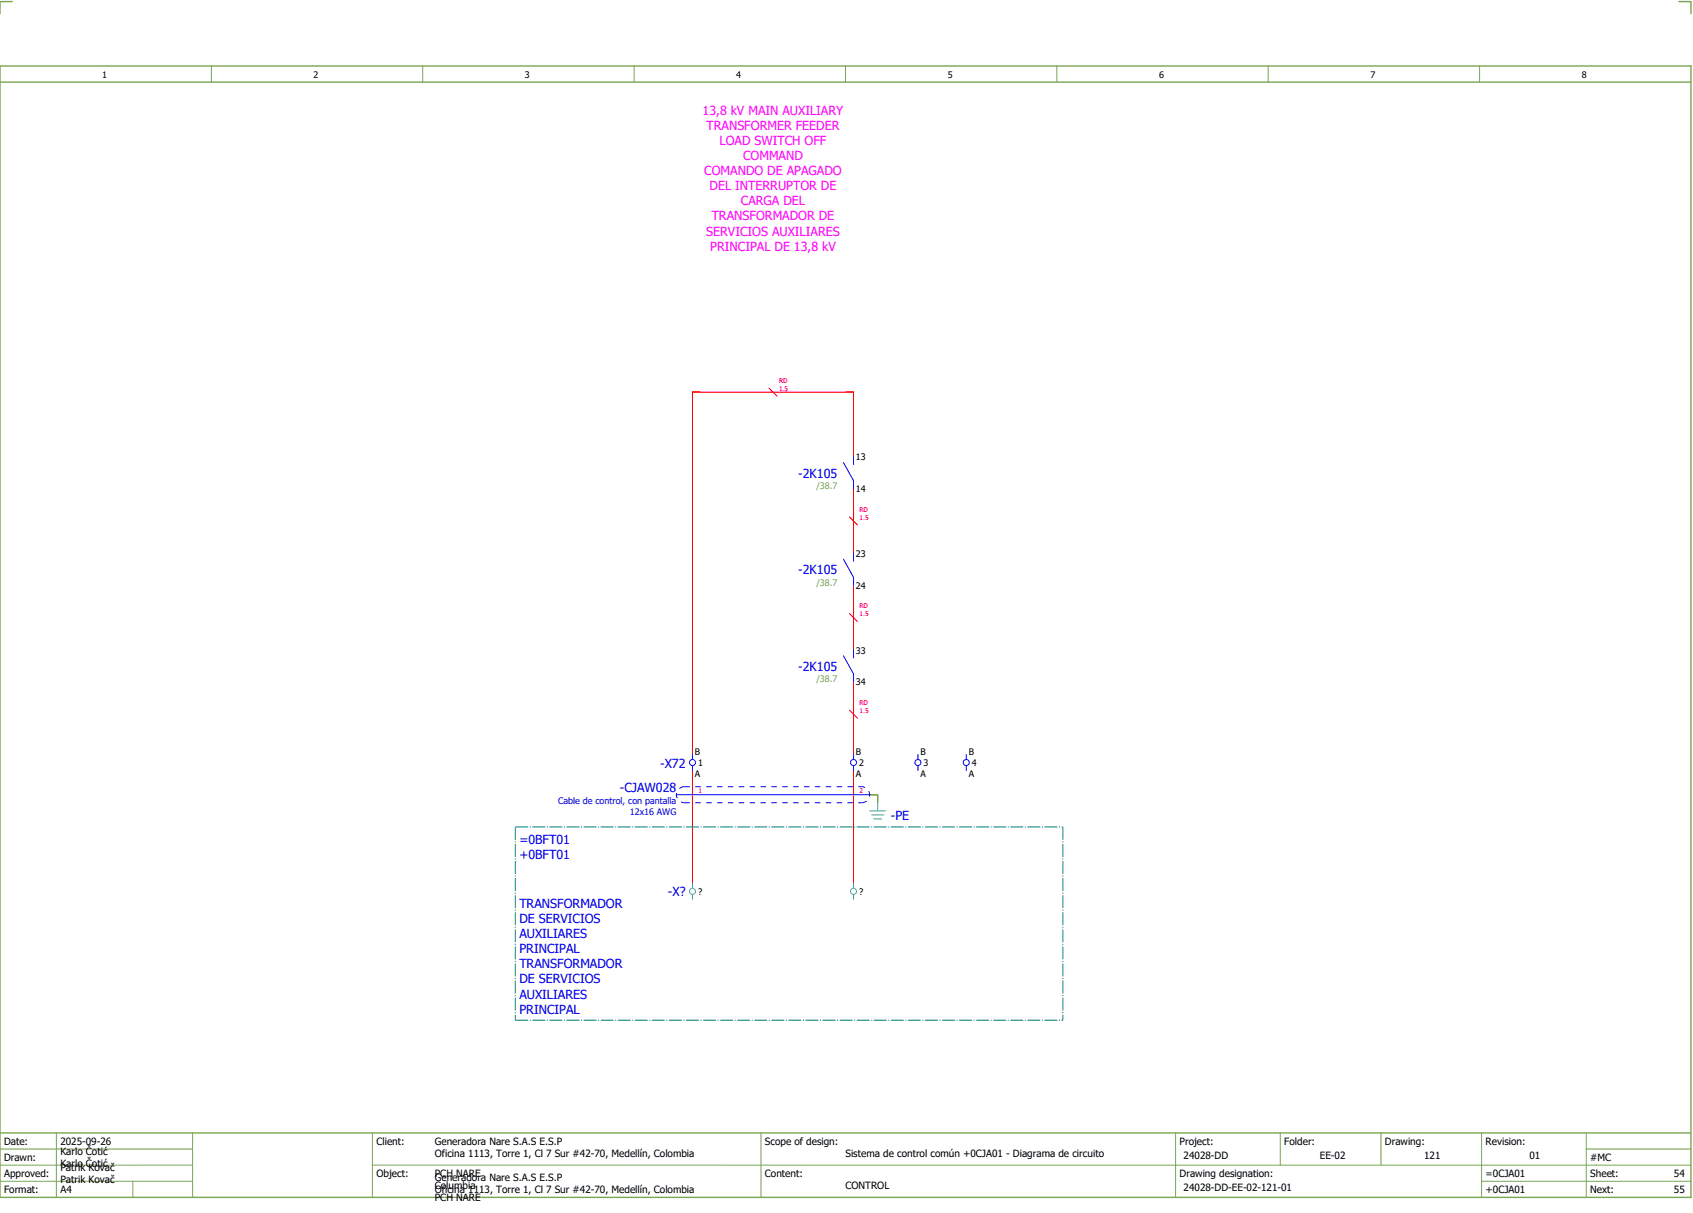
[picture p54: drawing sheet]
<svg xmlns="http://www.w3.org/2000/svg" width="421mm" height="301mm" viewBox="0 0 421 301" stroke-linecap="round" stroke-linejoin="round" font-family="sans-serif">
<defs><g id="words">
<g font-size="3.1" fill="#f0f">
<text x="174.5" y="28.5">13,8 kV MAIN AUXILIARY</text>
<text x="175.5" y="32.3">TRANSFORMER FEEDER</text>
<text x="178.7" y="36">LOAD SWITCH OFF</text>
<text x="184.6" y="39.8">COMMAND</text>
<text x="174.9" y="43.5">COMANDO DE APAGADO</text>
<text x="176.2" y="47.3">DEL INTERRUPTOR DE</text>
<text x="184" y="51">CARGA DEL</text>
<text x="175.4" y="58.5">SERVICIOS AUXILIARES</text>
<text x="176.8" y="54.8">TRANSFORMADOR DE</text>
<text x="176.4" y="62.3">PRINCIPAL DE 13,8 kV</text>
</g>
<g font-size="3.1" fill="#00f">
<text x="198.3" y="118.6">-2K105</text>
<text x="198.3" y="142.6">-2K105</text>
<text x="198.3" y="166.6">-2K105</text>
<text x="164" y="190.6">-X72</text>
<text x="154" y="196.8">-CJAW028</text>
<text x="221.3" y="203.7">-PE</text>
<text x="129" y="209.5">=0BFT01</text>
<text x="129" y="213.3">+0BFT01</text>
<text x="129" y="225.5">TRANSFORMADOR</text>
<text x="165.9" y="222.6">-X?</text>
<text x="129" y="229.3">DE SERVICIOS</text>
<text x="129" y="233">AUXILIARES</text>
<text x="129" y="236.8">PRINCIPAL</text>
<text x="129" y="240.5">TRANSFORMADOR</text>
<text x="129" y="244.3">DE SERVICIOS</text>
<text x="129" y="248">AUXILIARES</text>
<text x="129" y="251.8">PRINCIPAL</text>
</g>
<g font-size="2.5">
<text x="1" y="284.4">Date:</text>
<text x="15" y="286.9">Karlo Čotić</text>
<text x="15" y="284.4">2025-09-26</text>
<text x="93.5" y="284.4">Client:</text>
<text x="108" y="284.4">Generadora Nare S.A.S E.S.P</text>
<text x="108" y="287.4">Oficina 1113, Torre 1, Cl 7 Sur #42-70, Medellín, Colombia</text>
<text x="190" y="284.4">Scope of design:</text>
<text x="210" y="287.4">Sistema de control común +0CJA01 - Diagrama de circuito</text>
<text x="293" y="284.4">Project:</text>
<text x="294" y="287.9">24028-DD</text>
<text x="319" y="284.4">Folder:</text>
<text x="327.8" y="287.9">EE-02</text>
<text x="344" y="284.4">Drawing:</text>
<text x="353.7" y="287.9">121</text>
<text x="369" y="284.4">Revision:</text>
<text x="379.9" y="287.9">01</text>
<text x="1" y="288.4">Drawn:</text>
<text x="1" y="292.4">Approved:</text>
<text x="15" y="289.9">Karlo Čotić</text>
<text x="15" y="290.9">Patrik Kovač</text>
<text x="15" y="293.9">Patrik Kovač</text>
<text x="93.5" y="292.4">Object:</text>
<text x="108" y="293.4">Generadora Nare S.A.S E.S.P</text>
<text x="108" y="292.4">PCH NARE</text>
<text x="190" y="292.4">Content:</text>
<text x="293" y="292.4">Drawing designation:</text>
<text x="369" y="292.4">=0CJA01</text>
<text x="395" y="292.4">Sheet:</text>
<text x="395" y="288.4">#MC</text>
<text x="415.8" y="292.4">54</text>
<text x="1" y="296.4">Format:</text>
<text x="15" y="296.4">A4</text>
<text x="108" y="296.4">Oficina 1113, Torre 1, Cl 7 Sur #42-70, Medellín, Colombia</text>
<text x="108" y="295.4">Columbia</text>
<text x="108" y="298.4">PCH NARE</text>
<text x="210" y="295.4">CONTROL</text>
<text x="294" y="295.9">24028-DD-EE-02-121-01</text>
<text x="369" y="296.4">+0CJA01</text>
<text x="395" y="296.4">Next:</text>
<text x="415.8" y="296.4">55</text>
</g>
<g font-size="2.2">
<text x="25.4" y="19.4">1</text>
<text x="77.9" y="19.4">2</text>
<text x="130.4" y="19.4">3</text>
<text x="182.9" y="19.4">4</text>
<text x="235.4" y="19.4">5</text>
<text x="287.9" y="19.4">6</text>
<text x="340.4" y="19.4">7</text>
<text x="392.9" y="19.4">8</text>
<text x="212.6" y="114.3">13</text>
<text x="212.6" y="122.2">14</text>
<text x="212.6" y="138.3">23</text>
<text x="212.6" y="146.2">24</text>
<text x="212.6" y="162.3">33</text>
<text x="212.6" y="170.2">34</text>
<text x="172.6" y="187.5">B</text>
<text x="173.4" y="190.3">1</text>
<text x="212.6" y="187.5">B</text>
<text x="213.4" y="190.3">2</text>
<text x="228.6" y="187.5">B</text>
<text x="229.4" y="190.3">3</text>
<text x="240.6" y="187.5">B</text>
<text x="241.4" y="190.3">4</text>
<text x="172.6" y="193">A</text>
<text x="212.6" y="193">A</text>
<text x="228.6" y="193">A</text>
<text x="240.6" y="193">A</text>
<text x="173.4" y="222.3">?</text>
<text x="213.4" y="222.3">?</text>
</g>
<g font-size="2.2" fill="#7ca552">
<text x="202.8" y="121.5">/38.7</text>
<text x="202.8" y="145.5">/38.7</text>
<text x="202.8" y="169.5">/38.7</text>
</g>
<g font-size="2.2" fill="#00f">
<text x="138.6" y="199.6">Cable de control, con pantalla</text>
<text x="156.5" y="202.3">12x16 AWG</text>
</g>
<g font-size="1.6" fill="#f00">
<text x="193.5" y="95.1">RD</text>
<text x="193.5" y="97.1">1.5</text>
<text x="213.5" y="129.1">1.5</text>
<text x="213.5" y="127.1">RD</text>
<text x="213.5" y="153.1">1.5</text>
<text x="213.5" y="151.1">RD</text>
<text x="213.5" y="177.1">1.5</text>
<text x="213.5" y="175.1">RD</text>
<text x="173.5" y="196.9">1</text>
<text x="213.5" y="196.9">2</text>
</g>
</g></defs>
<path d="M0 16.4h420v281h-420zM3 .4h-3v3M417 .4h3v3M0 20.4h420M0 281.4h420" fill="none" stroke="#7ca552" stroke-width=".35"/>
<g fill="none" stroke="#7ca552" stroke-width=".25">
<path d="M52.5 16.4v4M105 16.4v4M157.5 16.4v4M210 16.4v4M262.5 16.4v4M315 16.4v4M367.5 16.4v4M0 285.4h47.8M0 293.4h47.8M14 281.4v16M33 293.4v4M47.8 281.4v16"/>
<path d="M47.8 289.4h-47.8M92.5 281.4v16M92.5 289.4h327.5M189 281.4v16M292 281.4v15.8M318 281.4v8M343 281.4v8M368 281.4v15.8M368 293.4h52M394 285.4h26M394 281.4v15.8"/>
</g>
<path d="M191 96.4l2 2M212 113.4v-16h-40v90M211 128.4l2 2M212 121.4v16M211 152.4l2 2M212 145.4v16M211 176.4l2 2M212 169.4v18M172 191.4v28M212 191.4v28" fill="none" stroke="#f00" stroke-width=".25"/>
<path d="M216 197.4h2M218 197.4v2" fill="none" stroke="#00be00" stroke-width=".25" stroke-dasharray="3.2 .4 .3 .4" stroke-linecap="butt"/>
<g fill="none" stroke="#00f" stroke-width=".25">
<path d="M209.5 114.9l2.5 4.5v2M212 113.4v2M209.5 138.9l2.5 4.5v2M212 137.4v2M209.5 162.9l2.5 4.5v2M212 161.4v2M168 197.4h48M172 187.4v1.2M172 190.1v1.3M212 187.4v1.2M212 190.1v1.3M228 187.4v1.2"/>
<path d="M228 190.1v1.3M240 187.4v1.2M240 190.1v1.3"/>
<circle cx="172" cy="189.4" r=".75"/>
<circle cx="212" cy="189.4" r=".75"/>
<circle cx="228" cy="189.4" r=".75"/>
<circle cx="240" cy="189.4" r=".75"/>
</g>
<path d="M128 205.4h136M128 205.4v48M264 205.4v48M128 253.4h136" fill="none" stroke="#007f7f" stroke-width=".25" stroke-dasharray="3.2 .4 .3 .4" stroke-linecap="butt"/>
<g fill="none" stroke="#52a5a5" stroke-width=".25">
<path d="M218 199.4v2M172 219.4v1.2M212 219.4v1.2M216 201.4h4M216.5 202.4h3M217 203.4h2M172 222.1v1.3M212 222.1v1.3"/>
<circle cx="172" cy="221.4" r=".75"/>
<circle cx="212" cy="221.4" r=".75"/>
</g>
<path d="M170 199.4h44M170 195.4h44M170 195.4a2 2 0 0 0-2 2 2 2 0 0 0 2 2M214 199.4a2 2 0 0 0 2-2 2 2 0 0 0-2-2" fill="none" stroke="#00f" stroke-width=".25" stroke-dasharray="1.4 1.4" stroke-linecap="butt"/>
<use href="#words"/>
</svg>
